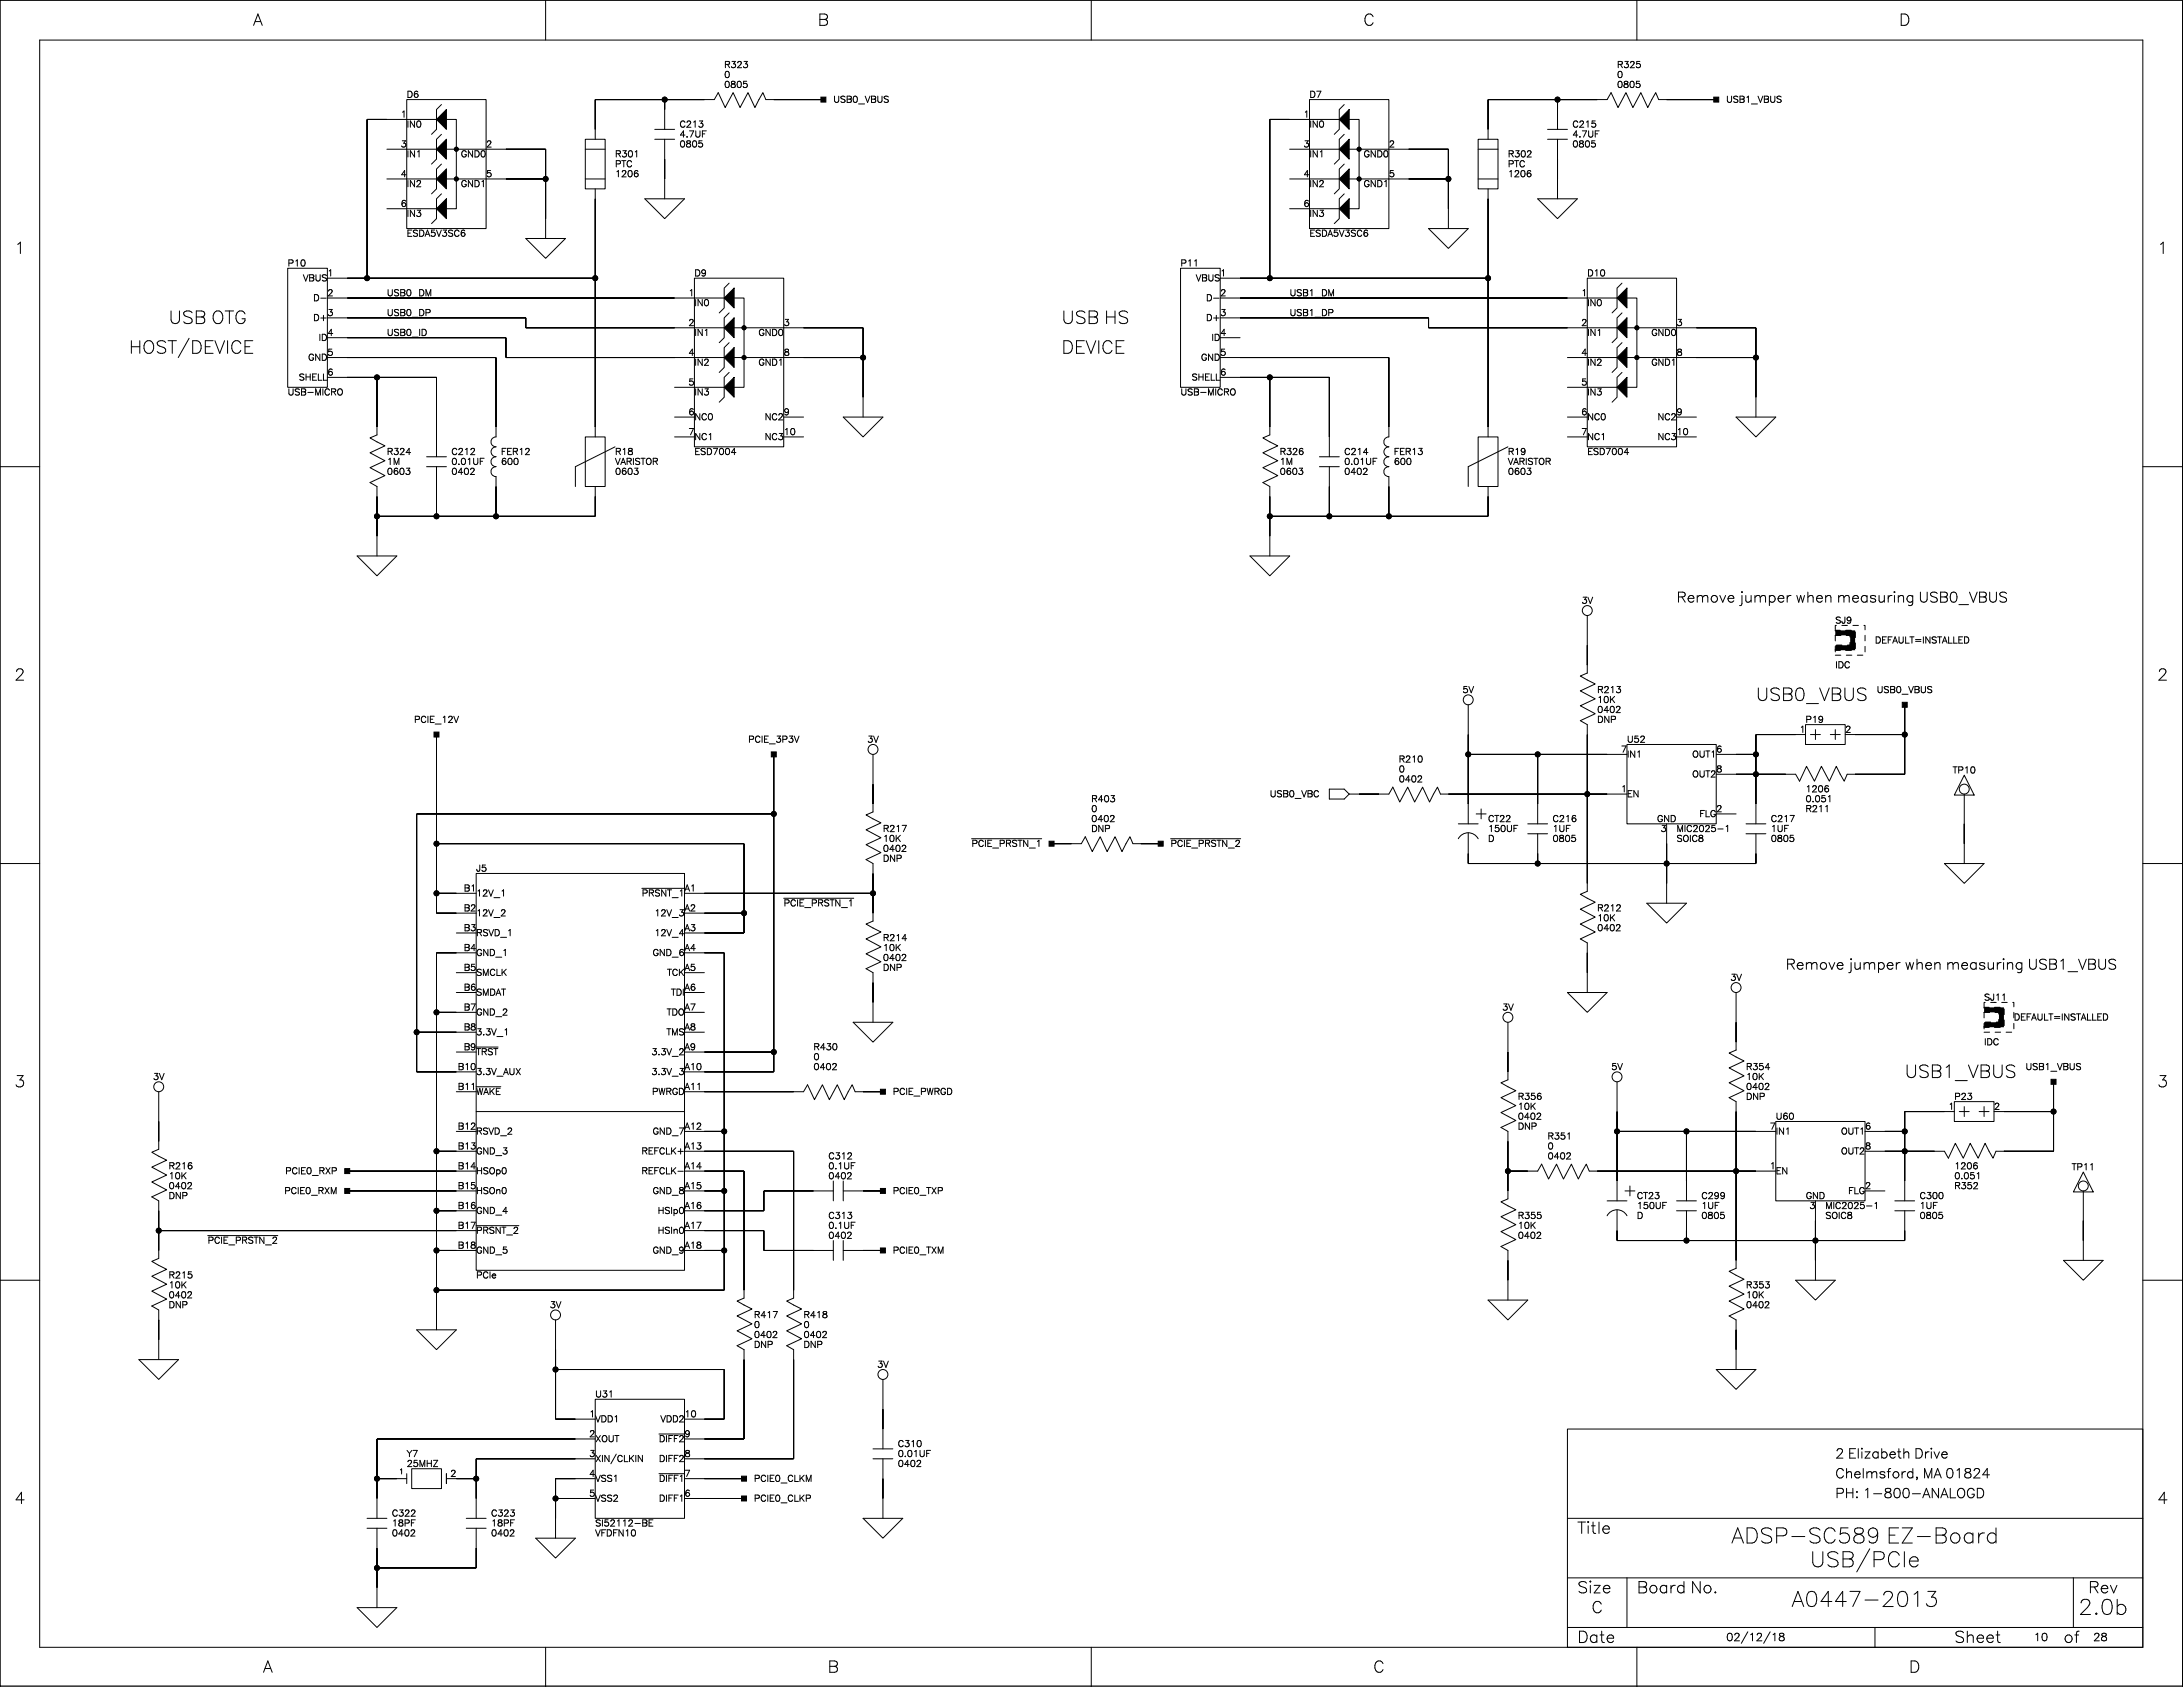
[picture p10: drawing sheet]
<svg xmlns="http://www.w3.org/2000/svg" width="559mm" height="432mm" viewBox="0 0 559 432" stroke-linecap="round" stroke-linejoin="round" font-family="sans-serif">
<defs><g id="words">
<g font-size="6">
<text x="443.2" y="393.9">ADSP-SC589 EZ-Boa</text>
<text x="505.8" y="393.9">r</text>
<text x="508.2" y="393.9">d</text>
<text x="463.3" y="400">USB/PCI</text>
<text x="488.2" y="400">e</text>
<text x="458.6" y="410.1">A04</text>
<text x="469.3" y="410.1">4</text>
<text x="473" y="410.1">7-201</text>
<text x="492.6" y="410.1">3</text>
<text x="532" y="412.2">2.0b</text>
</g>
<g font-size="4.9">
<text x="43.2" y="81.9">USB OT</text>
<text x="59.9" y="81.9">G</text>
<text x="271.7" y="81.9">USB H</text>
<text x="286" y="81.9">S</text>
<text x="33" y="89.5">H</text>
<text x="36.4" y="89.5">OST</text>
<text x="45.3" y="89.5">/DEVI</text>
<text x="58.9" y="89.5">CE</text>
<text x="271.7" y="89.5">DEVI</text>
<text x="281.9" y="89.5">CE</text>
<text x="449.5" y="178.4">USB0_VBUS</text>
<text x="487.6" y="274.9">USB1</text>
<text x="500.3" y="274.9">_VBUS</text>
</g>
<g font-size="4.2">
<text x="64.8" y="5.7">A</text>
<text x="209.3" y="5.7">B</text>
<text x="349" y="5.7">C</text>
<text x="486.1" y="5.7">D</text>
<text x="3.7" y="64.1">1</text>
<text x="552.2" y="64.1">1</text>
<text x="3.7" y="173.3">2</text>
<text x="552.2" y="173.3">2</text>
<text x="3.7" y="277.5">3</text>
<text x="552.2" y="277.5">3</text>
<text x="3.7" y="384.1">4</text>
<text x="552.2" y="384.1">4</text>
<text x="403.8" y="391.7">T</text>
<text x="408.8" y="391.7">l</text>
<text x="409.9" y="391.7">e</text>
<text x="403.8" y="407">Size</text>
<text x="419" y="407">Board</text>
<text x="432.7" y="407">N</text>
<text x="435.8" y="407">o.</text>
<text x="534.5" y="407">Rev</text>
<text x="407.4" y="412">C</text>
<text x="403.8" y="419.7">Dat</text>
<text x="411" y="419.7">e</text>
<text x="500.3" y="419.7">Sheet</text>
<text x="528.2" y="419.7">of</text>
<text x="67.3" y="427.3">A</text>
<text x="211.9" y="427.3">B</text>
<text x="351.5" y="427.3">C</text>
<text x="488.7" y="427.3">D</text>
</g>
<g font-size="3.9">
<text x="429.2" y="153.4">Remove j</text>
<text x="446.4" y="153.4">umper when measuring USB0_VBUS</text>
<text x="457.1" y="247.4">Remove j</text>
<text x="474.3" y="247.4">umper when measuring USB1</text>
<text x="529.2" y="247.4">_VBUS</text>
</g>
<g font-size="3.5">
<text x="469.8" y="372.6">2 El</text>
<text x="469.8" y="377.6">Chel</text>
<text x="476.1" y="372.6">izabeth Drive</text>
<text x="477.4" y="377.6">msford</text>
<text x="490.1" y="377.6">, M</text>
<text x="495" y="377.6">A 01</text>
<text x="502.6" y="377.6">824</text>
<text x="469.8" y="382.7">PH</text>
<text x="474.8" y="382.7">: 1</text>
<text x="479.1" y="382.7">-800-AN</text>
<text x="496.7" y="382.7">ALOGD</text>
</g>
<g font-size="2.8">
<text x="441.9" y="419.4">02/12/18</text>
<text x="520.6" y="419.4">10</text>
<text x="535.8" y="419.4">28</text>
</g>
<g font-size="2.5">
<text x="185.4" y="16.8">R323</text>
<text x="413.9" y="16.8">R325</text>
<text x="185.4" y="21.9">0805</text>
<text x="185.4" y="19.3">0</text>
<text x="413.9" y="21.9">0805</text>
<text x="413.9" y="19.3">0</text>
<text x="102.6" y="29.5">1</text>
<text x="104.1" y="24.4">D6</text>
<text x="213.3" y="25.7">USB0_VBUS</text>
<text x="333.7" y="29.5">1</text>
<text x="335.2" y="24.4">D7</text>
<text x="441.9" y="25.7">USB1_VBUS</text>
<text x="104.1" y="32">I</text>
<text x="104.7" y="32">N0</text>
<text x="174" y="32">C213</text>
<text x="174" y="34.6">4.7UF</text>
<text x="335.2" y="32">I</text>
<text x="335.8" y="32">N0</text>
<text x="402.5" y="34.6">4.7UF</text>
<text x="402.5" y="32">C215</text>
<text x="102.6" y="37.1">3</text>
<text x="104.1" y="39.7">I</text>
<text x="104.7" y="39.7">N1</text>
<text x="118" y="39.7">GND0</text>
<text x="124.4" y="37.1">2</text>
<text x="157.4" y="39.7">R301</text>
<text x="174" y="37.1">0805</text>
<text x="333.7" y="37.1">3</text>
<text x="335.2" y="39.7">I</text>
<text x="335.8" y="39.7">N1</text>
<text x="349.1" y="39.7">GND0</text>
<text x="355.5" y="37.1">2</text>
<text x="386" y="39.7">R302</text>
<text x="402.5" y="37.1">0805</text>
<text x="102.6" y="44.7">4</text>
<text x="104.1" y="47.3">I</text>
<text x="104.7" y="47.3">N2</text>
<text x="118" y="47.3">GND1</text>
<text x="124.4" y="44.7">5</text>
<text x="157.4" y="44.7">1206</text>
<text x="157.4" y="42.2">PTC</text>
<text x="333.7" y="44.7">4</text>
<text x="335.2" y="47.3">I</text>
<text x="335.8" y="47.3">N2</text>
<text x="349.1" y="47.3">GND1</text>
<text x="355.5" y="44.7">5</text>
<text x="386" y="44.7">1206</text>
<text x="386" y="42.2">PTC</text>
<text x="102.6" y="52.3">6</text>
<text x="333.7" y="52.3">6</text>
<text x="104.1" y="54.9">I</text>
<text x="104.1" y="60">ESDA5V3SC6</text>
<text x="104.7" y="54.9">N3</text>
<text x="335.2" y="54.9">I</text>
<text x="335.2" y="60">ESDA5V3SC6</text>
<text x="335.8" y="54.9">N3</text>
<text x="73.6" y="67.6">P10</text>
<text x="77.6" y="71.4">VBUS</text>
<text x="83.8" y="70.1">1</text>
<text x="177.8" y="70.1">D9</text>
<text x="302.2" y="67.6">P11</text>
<text x="306.1" y="71.4">VBUS</text>
<text x="312.3" y="70.1">1</text>
<text x="406.3" y="70.1">D10</text>
<text x="80.2" y="76.5">D-</text>
<text x="83.8" y="75.2">2</text>
<text x="99" y="75.2">USB0_DM</text>
<text x="176.2" y="75.2">1</text>
<text x="177.8" y="77.7">I</text>
<text x="178.4" y="77.7">N0</text>
<text x="308.7" y="76.5">D-</text>
<text x="312.3" y="75.2">2</text>
<text x="330.1" y="75.2">USB1_DM</text>
<text x="404.8" y="75.2">1</text>
<text x="406.3" y="77.7">I</text>
<text x="406.9" y="77.7">N0</text>
<text x="80.2" y="81.6">D+</text>
<text x="83.8" y="80.3">3</text>
<text x="99" y="80.3">USB0_DP</text>
<text x="176.2" y="82.8">2</text>
<text x="200.6" y="82.8">3</text>
<text x="308.7" y="81.6">D+</text>
<text x="312.3" y="80.3">3</text>
<text x="330.1" y="80.3">USB1_DP</text>
<text x="404.8" y="82.8">2</text>
<text x="429.2" y="82.8">3</text>
<text x="81.6" y="86.6">ID</text>
<text x="83.8" y="85.4">4</text>
<text x="99" y="85.4">USB0_ID</text>
<text x="177.8" y="85.4">I</text>
<text x="178.4" y="85.4">N1</text>
<text x="194.2" y="85.4">GND0</text>
<text x="310.1" y="86.6">ID</text>
<text x="312.3" y="85.4">4</text>
<text x="406.3" y="85.4">I</text>
<text x="406.9" y="85.4">N1</text>
<text x="422.7" y="85.4">GND0</text>
<text x="78.9" y="91.7">GND</text>
<text x="83.8" y="95.5">6</text>
<text x="83.8" y="90.4">5</text>
<text x="176.2" y="90.4">4</text>
<text x="177.8" y="93">I</text>
<text x="178.4" y="93">N2</text>
<text x="194.2" y="93">GND1</text>
<text x="200.6" y="90.4">8</text>
<text x="307.4" y="91.7">GND</text>
<text x="312.3" y="95.5">6</text>
<text x="312.3" y="90.4">5</text>
<text x="404.8" y="90.4">4</text>
<text x="406.3" y="93">I</text>
<text x="406.9" y="93">N2</text>
<text x="422.7" y="93">GND1</text>
<text x="429.2" y="90.4">8</text>
<text x="73.6" y="100.6">USB-MICRO</text>
<text x="76.5" y="96.8">SHELL</text>
<text x="176.2" y="98.1">5</text>
<text x="177.8" y="100.6">I</text>
<text x="178.4" y="100.6">N3</text>
<text x="302.2" y="100.6">USB-MICRO</text>
<text x="305" y="96.8">SHELL</text>
<text x="404.8" y="98.1">5</text>
<text x="406.3" y="100.6">I</text>
<text x="406.9" y="100.6">N3</text>
<text x="176.2" y="105.7">6</text>
<text x="177.8" y="106.9">NC0</text>
<text x="195.8" y="106.9">NC2</text>
<text x="200.6" y="105.7">9</text>
<text x="404.8" y="105.7">6</text>
<text x="406.3" y="106.9">NC0</text>
<text x="424.3" y="106.9">NC2</text>
<text x="429.2" y="105.7">9</text>
<text x="176.2" y="110.8">7</text>
<text x="177.8" y="112">NC1</text>
<text x="195.8" y="112">NC3</text>
<text x="200.6" y="110.8">10</text>
<text x="404.8" y="110.8">7</text>
<text x="406.3" y="112">NC1</text>
<text x="424.3" y="112">NC3</text>
<text x="429.2" y="110.8">10</text>
<text x="99" y="118.4">1M</text>
<text x="99" y="115.8">R324</text>
<text x="115.5" y="115.8">C212</text>
<text x="115.5" y="118.4">0.01UF</text>
<text x="128.2" y="115.8">FER12</text>
<text x="128.2" y="118.4">600</text>
<text x="157.4" y="115.8">R18</text>
<text x="157.4" y="118.4">VARISTOR</text>
<text x="177.8" y="115.8">ESD7004</text>
<text x="327.6" y="118.4">1M</text>
<text x="327.6" y="115.8">R326</text>
<text x="344.1" y="118.4">0.01UF</text>
<text x="344.1" y="115.8">C214</text>
<text x="356.8" y="118.4">600</text>
<text x="356.8" y="115.8">FER13</text>
<text x="386" y="118.4">VARISTOR</text>
<text x="386" y="115.8">R19</text>
<text x="406.3" y="115.8">ESD7004</text>
<text x="99" y="120.9">0603</text>
<text x="115.5" y="120.9">0402</text>
<text x="157.4" y="120.9">0603</text>
<text x="327.6" y="120.9">0603</text>
<text x="344.1" y="120.9">0402</text>
<text x="386" y="120.9">0603</text>
<text x="404.8" y="153.9">3V</text>
<text x="469.8" y="159">SJ9</text>
<text x="480" y="164.1">DEFAULT=INSTALLED</text>
<text x="469.8" y="170.4">IDC</text>
<text x="374.4" y="176.8">5V</text>
<text x="408.8" y="179.3">10K</text>
<text x="408.8" y="176.8">R213</text>
<text x="480.4" y="176.8">USB0_VBUS</text>
<text x="106" y="184.4">PCIE_12V</text>
<text x="408.8" y="184.4">DNP</text>
<text x="408.8" y="181.9">0402</text>
<text x="462.2" y="184.4">P19</text>
<text x="191.5" y="189.5">PCIE_3P3V</text>
<text x="222" y="189.5">3V</text>
<text x="416.5" y="189.5">U52</text>
<text x="460.6" y="186.9">1</text>
<text x="472.3" y="186.9">2</text>
<text x="358.1" y="197.1">0</text>
<text x="358.1" y="194.6">R210</text>
<text x="414.9" y="192">7</text>
<text x="416.5" y="193.3">I</text>
<text x="417.1" y="193.3">N1</text>
<text x="433.2" y="193.3">OUT1</text>
<text x="439.3" y="192">6</text>
<text x="439.3" y="197.1">8</text>
<text x="499.8" y="197.3">TP10</text>
<text x="325" y="203.4">USB0_VBC</text>
<text x="358.1" y="199.6">0402</text>
<text x="414.9" y="202.2">1</text>
<text x="416.5" y="203.4">EN</text>
<text x="433.2" y="198.4">OUT2</text>
<text x="462.2" y="202.2">1206</text>
<text x="279.3" y="209.8">0402</text>
<text x="279.3" y="207.3">0</text>
<text x="279.3" y="204.7">R403</text>
<text x="380.9" y="209.8">CT22</text>
<text x="397.4" y="209.8">C216</text>
<text x="424.2" y="209.8">GND</text>
<text x="435" y="208.5">FLG</text>
<text x="439.3" y="207.3">2</text>
<text x="453.3" y="209.8">C217</text>
<text x="462.2" y="204.7">0.051</text>
<text x="462.2" y="207.3">R211</text>
<text x="226" y="214.9">10K</text>
<text x="226" y="212.3">R217</text>
<text x="279.3" y="212.3">DNP</text>
<text x="380.9" y="212.3">150UF</text>
<text x="380.9" y="214.9">D</text>
<text x="397.4" y="212.3">1UF</text>
<text x="397.4" y="214.9">0805</text>
<text x="425.1" y="212.3">3</text>
<text x="429.2" y="212.3">MIC2025-1</text>
<text x="429.2" y="214.9">SOIC8</text>
<text x="453.3" y="212.3">1UF</text>
<text x="453.3" y="214.9">0805</text>
<text x="226" y="220">DNP</text>
<text x="226" y="217.4">0402</text>
<text x="248.7" y="216.1">PCIE_PRSTN_1</text>
<text x="299.7" y="216.1">PCIE_PRSTN_2</text>
<text x="118.7" y="227.6">B1</text>
<text x="121.9" y="222.5">J5</text>
<text x="175.2" y="227.6">A1</text>
<text x="118.7" y="232.6">B2</text>
<text x="121.9" y="233.9">12V_2</text>
<text x="121.9" y="228.8">12V_1</text>
<text x="164.3" y="228.8">PRSNT_1</text>
<text x="167.5" y="233.9">12V_3</text>
<text x="175.2" y="232.6">A2</text>
<text x="200.6" y="231.4">PCIE_PRSTN_1</text>
<text x="408.8" y="232.6">R212</text>
<text x="118.7" y="237.7">B3</text>
<text x="121.9" y="239">RSVD_1</text>
<text x="167.5" y="239">12V_4</text>
<text x="175.2" y="237.7">A3</text>
<text x="408.8" y="235.2">10K</text>
<text x="408.8" y="237.7">0402</text>
<text x="118.7" y="242.8">B4</text>
<text x="121.9" y="244.1">GND_1</text>
<text x="167.1" y="244.1">GND_6</text>
<text x="175.2" y="242.8">A4</text>
<text x="226" y="240.3">R214</text>
<text x="226" y="242.8">10K</text>
<text x="226" y="245.3">0402</text>
<text x="118.7" y="247.9">B5</text>
<text x="121.9" y="249.2">SMCLK</text>
<text x="170.8" y="249.2">TCK</text>
<text x="175.2" y="247.9">A5</text>
<text x="226" y="247.9">DNP</text>
<text x="442.9" y="250.4">3V</text>
<text x="118.7" y="253">B6</text>
<text x="121.9" y="254.2">SMDAT</text>
<text x="171.8" y="254.2">TDI</text>
<text x="175.2" y="253">A6</text>
<text x="507.9" y="255.5">SJ11</text>
<text x="118.7" y="258">B7</text>
<text x="118.7" y="263.1">B8</text>
<text x="121.9" y="259.3">GND_2</text>
<text x="170.7" y="259.3">TDO</text>
<text x="175.2" y="263.1">A8</text>
<text x="175.2" y="258">A7</text>
<text x="384.5" y="258">3V</text>
<text x="515.5" y="260.6">DEFAULT=INSTALLED</text>
<text x="118.7" y="268.2">B9</text>
<text x="121.9" y="264.4">3.3V_1</text>
<text x="121.9" y="269.5">TRST</text>
<text x="166.8" y="269.5">3.3V_2</text>
<text x="170.6" y="264.4">TMS</text>
<text x="175.2" y="268.2">A9</text>
<text x="208.2" y="268.2">R430</text>
<text x="507.9" y="266.9">IDC</text>
<text x="39.2" y="275.8">3V</text>
<text x="117.2" y="273.3">B10</text>
<text x="121.9" y="274.5">3.3V_AUX</text>
<text x="166.8" y="274.5">3.3V_3</text>
<text x="175.2" y="273.3">A10</text>
<text x="208.2" y="273.3">0402</text>
<text x="208.2" y="270.7">0</text>
<text x="412.5" y="273.3">5V</text>
<text x="446.9" y="275.8">10K</text>
<text x="446.9" y="273.3">R354</text>
<text x="518.5" y="273.3">USB1_VBUS</text>
<text x="117.2" y="278.4">B11</text>
<text x="121.9" y="279.6">WAKE</text>
<text x="166.9" y="279.6">PWRGD</text>
<text x="175.2" y="278.4">A11</text>
<text x="228.5" y="279.6">PCIE_PWRGD</text>
<text x="388.5" y="280.9">R356</text>
<text x="446.9" y="280.9">DNP</text>
<text x="446.9" y="278.4">0402</text>
<text x="500.3" y="280.9">P23</text>
<text x="388.5" y="283.4">10K</text>
<text x="388.5" y="286">0402</text>
<text x="454.6" y="286">U60</text>
<text x="498.7" y="283.4">1</text>
<text x="510.4" y="283.4">2</text>
<text x="117.2" y="288.5">B12</text>
<text x="117.2" y="293.6">B13</text>
<text x="121.9" y="289.8">RSVD_2</text>
<text x="167.1" y="289.8">GND_7</text>
<text x="175.2" y="293.6">A13</text>
<text x="175.2" y="288.5">A12</text>
<text x="388.5" y="288.5">DNP</text>
<text x="396.1" y="293.6">0</text>
<text x="396.1" y="291.1">R351</text>
<text x="453" y="288.5">7</text>
<text x="454.6" y="289.8">I</text>
<text x="455.2" y="289.8">N1</text>
<text x="471.3" y="289.8">OUT1</text>
<text x="477.4" y="293.6">8</text>
<text x="477.4" y="288.5">6</text>
<text x="43.2" y="298.7">R216</text>
<text x="73" y="299.9">PCIE0_RXP</text>
<text x="117.2" y="298.7">B14</text>
<text x="121.9" y="294.9">GND_3</text>
<text x="121.9" y="299.9">HSOp0</text>
<text x="164.2" y="299.9">REFCLK-</text>
<text x="164.2" y="294.9">REFCLK+</text>
<text x="175.2" y="298.7">A14</text>
<text x="212" y="296.1">C312</text>
<text x="212" y="298.7">0.1UF</text>
<text x="396.1" y="296.1">0402</text>
<text x="453" y="298.7">1</text>
<text x="454.6" y="299.9">EN</text>
<text x="471.3" y="294.9">OUT2</text>
<text x="500.3" y="298.7">1206</text>
<text x="530.3" y="298.9">TP11</text>
<text x="43.2" y="301.2">10K</text>
<text x="43.2" y="303.8">0402</text>
<text x="72.8" y="305">PCIE0_RXM</text>
<text x="117.2" y="303.8">B15</text>
<text x="121.9" y="305">HSOn0</text>
<text x="167.1" y="305">GND_8</text>
<text x="175.2" y="303.8">A15</text>
<text x="212" y="301.2">0402</text>
<text x="228.5" y="305">PCIE0_TXP</text>
<text x="473.1" y="305">FLG</text>
<text x="477.4" y="303.8">2</text>
<text x="500.3" y="301.2">0.051</text>
<text x="500.3" y="303.8">R352</text>
<text x="43.2" y="306.3">DNP</text>
<text x="117.2" y="308.8">B16</text>
<text x="121.9" y="310.1">GND_4</text>
<text x="168.4" y="310.1">HSIp0</text>
<text x="175.2" y="308.8">A16</text>
<text x="212" y="311.4">C313</text>
<text x="388.5" y="311.4">R355</text>
<text x="419" y="308.8">150UF</text>
<text x="419" y="306.3">CT23</text>
<text x="419" y="311.4">D</text>
<text x="435.5" y="308.8">1UF</text>
<text x="435.5" y="306.3">C299</text>
<text x="435.5" y="311.4">0805</text>
<text x="462.3" y="306.3">GND</text>
<text x="463.2" y="308.8">3</text>
<text x="467.3" y="308.8">MIC2025-1</text>
<text x="467.3" y="311.4">SOIC8</text>
<text x="491.4" y="308.8">1UF</text>
<text x="491.4" y="306.3">C300</text>
<text x="491.4" y="311.4">0805</text>
<text x="53.2" y="317.7">PCIE_PRSTN_2</text>
<text x="117.2" y="313.9">B17</text>
<text x="121.9" y="315.2">PRSNT_2</text>
<text x="168.4" y="315.2">HSIn0</text>
<text x="175.2" y="313.9">A17</text>
<text x="212" y="316.4">0402</text>
<text x="212" y="313.9">0.1UF</text>
<text x="388.5" y="313.9">10K</text>
<text x="388.5" y="316.4">0402</text>
<text x="117.2" y="319">B18</text>
<text x="121.9" y="320.3">GND_5</text>
<text x="167.1" y="320.3">GND_9</text>
<text x="175.2" y="319">A18</text>
<text x="228.5" y="320.3">PCIE0_TXM</text>
<text x="43.2" y="329.1">10K</text>
<text x="43.2" y="326.6">R215</text>
<text x="121.9" y="326.6">PCIe</text>
<text x="446.9" y="329.1">R353</text>
<text x="43.2" y="334.2">DNP</text>
<text x="43.2" y="331.7">0402</text>
<text x="140.7" y="334.2">3V</text>
<text x="446.9" y="331.7">10K</text>
<text x="446.9" y="334.2">0402</text>
<text x="193" y="336.8">R417</text>
<text x="193" y="339.3">0</text>
<text x="193" y="341.8">0402</text>
<text x="205.7" y="341.8">0402</text>
<text x="205.7" y="339.3">0</text>
<text x="205.7" y="336.8">R418</text>
<text x="193" y="344.4">DNP</text>
<text x="205.7" y="344.4">DNP</text>
<text x="224.5" y="349.5">3V</text>
<text x="152.4" y="357.1">U31</text>
<text x="150.8" y="362.2">1</text>
<text x="152.4" y="363.4">VDD1</text>
<text x="169.1" y="363.4">VDD2</text>
<text x="175.2" y="362.2">10</text>
<text x="150.8" y="367.2">2</text>
<text x="152.4" y="368.5">XOUT</text>
<text x="168.7" y="368.5">DIFF2</text>
<text x="175.2" y="367.2">9</text>
<text x="229.8" y="369.8">C310</text>
<text x="104.1" y="372.3">Y7</text>
<text x="104.1" y="374.9">25MHZ</text>
<text x="115.3" y="377.4">2</text>
<text x="150.8" y="377.4">4</text>
<text x="150.8" y="372.3">3</text>
<text x="152.4" y="373.6">XIN/CLKIN</text>
<text x="168.7" y="373.6">DIFF2</text>
<text x="175.2" y="377.4">7</text>
<text x="175.2" y="372.3">8</text>
<text x="229.8" y="372.3">0.01UF</text>
<text x="229.8" y="374.9">0402</text>
<text x="150.8" y="382.5">5</text>
<text x="152.4" y="378.7">VSS1</text>
<text x="152.4" y="383.7">VSS2</text>
<text x="168.7" y="378.7">DIFF1</text>
<text x="168.7" y="383.7">DIFF1</text>
<text x="175.2" y="382.5">6</text>
<text x="193" y="383.7">PCIE0_CLKP</text>
<text x="193" y="378.7">PCIE0_CLKM</text>
<text x="100.3" y="387.6">C322</text>
<text x="125.7" y="387.6">C323</text>
<text x="100.3" y="390.1">18PF</text>
<text x="100.3" y="392.6">0402</text>
<text x="125.7" y="392.6">0402</text>
<text x="125.7" y="390.1">18PF</text>
<text x="152.4" y="392.6">VFDFN10</text>
<text x="152.4" y="390.1">SI52112-BE</text>
</g>
<text font-size="1.8" x="102.1" y="376.9">1</text>
</g></defs>
<g fill="none" stroke="#000" stroke-width=".26">
<path d="M558.7 -.1v431.6h-558.7v-431.5M0 .1h558.7v431.7h-558.7zM10.2 10.3h538.3v411.3h-538.3zM139.7 .1v10.2M279.3 .1v10.2M419 .1v10.2M99 38.2h12.7M104.1 25.5h20.3v33h-20.3zM111.7 30.6h-17.7v40.6M113 26.8l-1.3 1.2v5.1l-1.2 1.3M113 34.4l-1.3 1.3v5l-1.2 1.3M114.3 30.6h2.5v7.6h22.9v22.8"/>
<path d="M114.3 38.2h2.5v7.6h22.9M149.8 35.7h5.1v12.6h-5.1zM149.8 38.2h5.1M167.6 33.1h5.1M167.6 35.7h5.1M170.1 25.5v7.6M170.1 35.7v15.2M210.8 25.5h-14.8l-.7-1.8-2.1 3.8-1.7-3.8-2.1 3.8-1.7-3.8-2.1 3.8-1.7-3.8-1.1 1.8h-30.4v10.2M330.1 38.2h12.7M335.2 25.5h20.3v33h-20.3zM342.8 30.6h-17.8v40.6M344.1 26.8l-1.3 1.2v5.1l-1.2 1.3"/>
<path d="M344.1 34.4l-1.3 1.3v5l-1.2 1.3M345.4 30.6h2.5v7.6h22.9v20.3M345.4 38.2h2.5v7.6h22.9M378.4 35.7h5.1v12.6h-5.1zM378.4 38.2h5.1M396.1 33.1h5.1M396.1 35.7h5.1M398.7 25.5v7.6M398.7 35.7v15.2M439.3 25.5h-14.7l-.8-1.8-2 3.8-1.8-3.8-2 3.8-1.8-3.8-2 3.8-1.8-3.8-1 1.8h-30.5v10.2M99 45.8h12.7M99 53.4h12.7"/>
<path d="M113 42l-1.3 1.3v5l-1.2 1.3M113 49.6l-1.3 1.3v5.1l-1.2 1.2M114.3 45.8h2.5v7.6h-2.5M149.8 45.8h5.1M152.4 48.3v63.5M165.1 50.9h10.1l-5.1 5.1zM330.1 45.8h12.7M330.1 53.4h12.7M344.1 42l-1.3 1.3v5l-1.2 1.3M344.1 49.6l-1.3 1.3v5.1l-1.2 1.2M345.4 45.8h2.5v7.6h-2.5M365.7 58.5h10.1l-5 5.1z"/>
<path d="M378.4 45.8h5.1M380.9 48.3v63.5M393.6 50.9h10.2l-5.1 5.1zM73.6 68.7h10.2v30.4h-10.2zM82.1 76.3h1.4M83.8 76.3h101.6M83.8 71.2h68.6M134.6 61h10.1l-5 5.1zM177.8 71.2h22.8v43.2h-22.8zM186.6 72.5l-1.2 1.2v5.1l-1.3 1.3M187.9 76.3h2.6v7.6h30.4v22.9M302.2 68.7h10.1v30.4h-10.1z"/>
<path d="M310.7 76.3h1.3M312.3 76.3h101.6M312.3 71.2h68.6M406.3 71.2h22.9v43.2h-22.9zM415.2 72.5l-1.3 1.2v5.1l-1.2 1.3M416.5 76.3h2.5v7.6h30.5v22.9M48.4 86.6l-2.8 4.9M83.8 91.5h43.2v20.3a1.27 1.27 0 0 0-1.3 1.3 1.27 1.27 0 0 0 1.3 1.3 1.27 1.27 0 0 0-1.3 1.2 1.27 1.27 0 0 0 1.3 1.3 1.27 1.27 0 0 0-1.3 1.3 1.27 1.27 0 0 0 1.3 1.3 1.27 1.27 0 0 0-1.3 1.2 1.27 1.27 0 0 0 1.3 1.3v10.1M83.8 96.6h27.9v20.3M83.8 81.4h50.8v2.5h50.8M83.8 86.4h45.7v5.1h55.9M96.5 96.6v14.7l-1.8 .8 3.8 2-3.8 1.8 3.8 2-3.8 1.8 3.8 2-3.8 1.8 1.8 1v17.8"/>
<path d="M172.7 99.1h12.7M186.6 80.1l-1.2 1.3v5l-1.3 1.3M186.6 87.7l-1.2 1.3v5.1l-1.3 1.2M186.6 95.3l-1.2 1.3v5.1l-1.3 1.2M187.9 83.9h2.6v7.6h30.4M187.9 91.5h2.6v7.6h-2.6M312.3 91.5h43.2v20.3a1.27 1.27 0 0 0-1.3 1.3 1.27 1.27 0 0 0 1.3 1.3 1.27 1.27 0 0 0-1.3 1.2 1.27 1.27 0 0 0 1.3 1.3 1.27 1.27 0 0 0-1.3 1.3 1.27 1.27 0 0 0 1.3 1.3 1.27 1.27 0 0 0-1.3 1.2 1.27 1.27 0 0 0 1.3 1.3v10.1M312.3 81.4h53.4v2.5h48.2M312.3 86.4h5.1M312.3 96.6h28v20.3M325 96.6v14.7l-1.7 .8 3.8 2-3.8 1.8 3.8 2-3.8 1.8 3.8 2-3.8 1.8 1.7 1v17.8M401.2 91.5h12.7"/>
<path d="M401.2 99.1h12.7M415.2 80.1l-1.3 1.3v5l-1.2 1.3M415.2 87.7l-1.3 1.3v5.1l-1.2 1.2M415.2 95.3l-1.3 1.3v5.1l-1.2 1.2M416.5 83.9h2.5v7.6h30.5M416.5 91.5h2.5v7.6h-2.5M0 119.5h10.2M109.2 119.5h5.1M109.2 116.9h5.1M111.7 119.5v12.6M149.8 111.8h5.1v12.7h-5.1zM157.4 114.4l-10.1 5.1v5"/>
<path d="M172.7 106.8h5.1M172.7 111.8h5.1M200.6 106.8h5.1M200.6 111.8h5.1M215.9 106.8h10.1l-5.1 5zM337.7 119.5h5.1M337.7 116.9h5.1M340.3 119.5v12.6M378.4 111.8h5.1v12.7h-5.1zM386 114.4l-10.2 5.1v5M401.2 106.8h5.1M401.2 111.8h5.1"/>
<path d="M429.2 106.8h5M429.2 111.8h5M444.4 106.8h10.2l-5.1 5zM548.5 119.5h10.2M152.4 124.5v7.6h-55.9M380.9 124.5v7.6h-55.9M91.4 142.3h10.2l-5.1 5.1zM320 142.3h10.1l-5.1 5.1zM406.3 157.5v14.8l-1.8 .7 3.8 2.1-3.8 1.7 3.8 2.1-3.8 1.8 3.8 2-3.8 1.8 1.8 1v42.6l-1.8 .8 3.8 2-3.8 1.8 3.8 2-3.8 1.8 3.8 2.1-3.8 1.7 1.8 1v12.7M111.7 188v45.7h10.2M198.1 193.1v81.3h-22.9M223.5 193.1v14.7l-1.8 .8 3.8 2-3.8 1.8 3.8 2-3.8 1.8 3.8 2-3.8 1.8 1.8 1v14.8l-1.8 .7 3.8 2.1-3.8 1.7 3.8 2.1-3.8 1.7 3.8 2.1-3.8 1.7 1.8 1.1v12.7"/>
<path d="M375.8 180.4v30.5M375.8 193.1h40.7M393.6 193.1v17.8M416.5 190.6h22.8v20.3h-22.8zM439.3 193.1h10.2M462.2 185.5h10.1v5.1h-10.1zM462.2 188h-12.7v22.9M463.4 188h2.6M464.7 186.7v2.6M468.5 188h2.6M469.8 186.7v2.6M472.3 188h15.3"/>
<path d="M487.6 180.4v17.8h-14.8l-.7 1.8-2.1-3.9-1.7 3.9-2.1-3.9-1.7 3.9-2.1-3.9-1.7 3.9-1.1-1.8h-20.3M502.8 198.4l2.5 5.1h-5zM111.7 215.9h78.8v22.9h-15.3M198.1 208.3h-91.4v66.1h15.2M248.7 214.7h17.9M269.2 215.9h7.6l1-1.7 1.8 3.8 2-3.8 1.8 3.8 2-3.8 1.8 3.8 2-3.8 .8 1.7h7.1M299.7 214.7h17.9M340.3 202h3.8l1.3 1.3-1.3 1.2h-3.8zM345.4 203.3h10.1l1-1.8 1.8 3.8 2-3.8 1.8 3.8 2.1-3.8 1.7 3.8 2.1-3.8 .7 1.8h47.8M373.3 214.7a2.88 2.88 0 0 1 5.1 0M373.3 210.9h5.1M375.8 213.2v7.8h73.7v-7.6"/>
<path d="M377.9 208.3h2.5M379.1 207.1v2.5M391.1 210.9h5M391.1 213.4h5M393.6 213.4v7.6M426.6 210.9v20.3M439.3 208.3h5.1M446.9 210.9h5.1M446.9 213.4h5.1M502.8 203.3v17.7M0 221h10.2M111.7 228.6h10.2"/>
<path d="M116.8 238.8h5.1M121.9 223.6h53.3v101.5h-53.3zM164.3 227.4h10.9M175.2 228.6h48.3M175.2 233.7h15.3M200.6 229.9h17.9M421.5 231.2h10.2l-5.1 5.1zM497.7 221h10.2l-5.1 5.1zM548.5 221h10.2M111.7 259.1h10.2M116.8 249h5.1M116.8 254h5.1"/>
<path d="M121.9 243.9h-10.2v96.5M175.2 243.9h10.2v86.3h-73.7M175.2 259.1h5.1M175.2 249h5.1M175.2 254h5.1M401.2 254h10.2l-5.1 5.1zM444.4 254v14.8l-1.8 .7 3.8 2.1-3.8 1.7 3.8 2.1-3.8 1.7 3.8 2.1-3.8 1.8 1.8 1v42.6l-1.8 .8 3.8 2-3.8 1.8 3.8 2-3.8 1.8 3.8 2-3.8 1.8 1.8 1v12.7M40.6 279.4v14.8l-1.7 .7 3.8 2.1-3.8 1.7 3.8 2.1-3.8 1.7 3.8 2.1-3.8 1.8 1.7 1v14.7l-1.7 .8 3.8 2-3.8 1.8 3.8 2-3.8 1.8 3.8 2-3.8 1.8 1.7 1v12.7M106.7 264.2h15.2M116.8 269.3h5.1M116.8 279.4h5.1M121.9 278.2h6.3"/>
<path d="M121.9 268h5.6M175.2 279.4h30.5l1-1.7 1.8 3.8 2-3.8 1.8 3.8 2-3.8 1.8 3.8 2-3.8 .8 1.7h7.1M175.2 269.3h22.9M175.2 264.2h5.1M218.4 261.7h10.1l-5 5zM386 261.7v14.7l-1.8 .7 3.8 2.1-3.8 1.8 3.8 2-3.8 1.8 3.8 2-3.8 1.8 1.8 1v17.3l-1.8 .7 3.8 2.1-3.8 1.7 3.8 2.1-3.8 1.7 3.8 2.1-3.8 1.7 1.8 1.1v12.7M413.9 276.9v30.5M525.7 276.9v17.8h-14.8l-.7 1.7-2.1-3.8-1.7 3.8-2.1-3.8-1.7 3.8-2.1-3.8-1.8 3.8-1-1.7h-20.3M88.9 299.7h33M111.7 294.7h10.2M116.8 289.6h5.1M121.9 284.5h53.3"/>
<path d="M173.5 299.8h1.4M175.2 299.7h15.3v32.6l-1.8 .7 3.8 2-3.8 1.8 3.8 2.1-3.8 1.7 3.8 2.1-3.8 1.7 1.8 1.1v22.8h-15.3M175.2 294.7h28v37.6l-1.8 .7 3.8 2-3.8 1.8 3.8 2.1-3.8 1.7 3.8 2.1-3.8 1.7 1.8 1.1v27.9h-28M175.2 289.6h10.2M386 299.7h7.6l1-1.7 1.8 3.8 2-3.8 1.8 3.8 2-3.8 1.8 3.8 2.1-3.8 .7 1.7h47.8M413.9 289.6h40.7M431.7 289.6v17.8M454.6 287.1h22.8v20.3h-22.8zM477.4 289.6h10.2M500.3 282h10.1v5.1h-10.1zM500.3 284.5h-12.7v22.9M501.5 284.5h2.6"/>
<path d="M502.8 283.2v2.6M506.6 284.5h2.6M507.9 283.2v2.6M510.4 284.5h15.3M40.6 315h81.3M53.2 316.3h17.9M88.9 304.8h33M111.7 309.9h10.2M121.9 313.7h10.9M175.2 315h20.3v5.1h17.8M175.2 304.8h10.2M213.3 304.8h-17.8v5.1h-20.3"/>
<path d="M213.3 302.3v5.1M213.3 317.5v5.1M215.9 304.8h10.1M215.9 302.3v5.1M215.9 317.5v5.1M411.4 311.2a2.88 2.88 0 0 1 5.1 0M411.4 307.4h5.1M413.9 309.7v7.8h73.7v-7.6M416 304.8h2.5M417.2 303.6v2.5M429.2 309.9h5M429.2 307.4h5"/>
<path d="M431.7 309.9v7.6M464.7 307.4v20.3M477.4 304.8h5.1M485 309.9h5.1M485 307.4h5.1M533.3 300l2.5 5.1h-5.1zM533.3 304.8v17.8M0 327.7h10.2M111.7 320.1h10.2M142.2 337.8v25.4h10.2M175.2 320.1h10.2M215.9 320.1h10.1"/>
<path d="M380.9 332.8h10.2l-5.1 5zM459.6 327.7h10.2l-5.1 5.1zM528.2 322.6h10.2l-5.1 5.1zM548.5 327.7h10.2M35.6 348h10.1l-5.1 5.1zM106.7 340.4h10.1l-5.1 5.1zM142.2 350.5h43.2v12.7h-10.2M152.4 358.2h22.8v30.4h-22.8zM226 353.1v17.8M439.3 350.5h10.2l-5.1 5.1zM96.5 378.5h7.6M104.1 377.2v2.5"/>
<path d="M105.4 375.9h7.6v5.1h-7.6zM114.3 378.5h7.6M114.3 377.2v2.5M152.4 368.3h-55.9v20.3M152.4 378.5h-10.2v15.2M152.4 373.4h-30.5v15.2M157.8 372.2l-1.4 2.5M168.7 367h6.5M168.7 377.2h6.5M175.2 378.5h15.3M223.5 373.4h5M223.5 370.9h5"/>
<path d="M226 373.4v15.2M401.2 365.8h147.3v55.8h-147.3zM94 388.6h5M94 391.2h5M96.5 391.2v20.3M119.4 388.6h5M119.4 391.2h5M121.9 391.2v10.1h-25.4M137.1 393.7h10.2l-5.1 5.1zM142.2 383.6h10.2M175.2 383.6h15.3M220.9 388.6h10.2l-5.1 5.1z"/>
<path d="M401.2 388.6h147.3M407.4 390.5h.9M478.6 396.4l-3.3 5.9M91.4 411.5h10.2l-5.1 5.1zM401.2 403.9h147.3M401.2 416.6h147.3M416.5 403.9v12.7M447.4 417.7l-1.7 2.9M453.1 417.7l-1.6 2.9M480 416.6v5M530.7 403.9v12.7M139.7 421.6v10.2"/>
<path d="M279.3 421.6v10.2M419 421.6v10.2"/>
<circle cx="116.8" cy="38.2" r=".51"/>
<circle cx="170.1" cy="25.5" r=".63"/>
<circle cx="347.9" cy="38.2" r=".51"/>
<circle cx="398.7" cy="25.5" r=".63"/>
<circle cx="116.8" cy="45.8" r=".51"/>
<circle cx="139.7" cy="45.8" r=".63"/>
<circle cx="347.9" cy="45.8" r=".51"/>
<circle cx="370.8" cy="45.8" r=".63"/>
<circle cx="94" cy="71.2" r=".63"/>
<circle cx="152.4" cy="71.2" r=".63"/>
<circle cx="325" cy="71.2" r=".63"/>
<circle cx="380.9" cy="71.2" r=".63"/>
<circle cx="96.5" cy="96.6" r=".63"/>
<circle cx="190.5" cy="91.5" r=".51"/>
<circle cx="190.5" cy="83.9" r=".51"/>
<circle cx="220.9" cy="91.5" r=".63"/>
<circle cx="325" cy="96.6" r=".63"/>
<circle cx="419" cy="91.5" r=".51"/>
<circle cx="419" cy="83.9" r=".51"/>
<circle cx="449.5" cy="91.5" r=".63"/>
<circle cx="96.5" cy="132.1" r=".63"/>
<circle cx="111.7" cy="132.1" r=".63"/>
<circle cx="127" cy="132.1" r=".63"/>
<circle cx="325" cy="132.1" r=".63"/>
<circle cx="340.3" cy="132.1" r=".63"/>
<circle cx="355.5" cy="132.1" r=".63"/>
<circle cx="406.3" cy="156.3" r="1.27"/>
<circle cx="375.8" cy="179.1" r="1.27"/>
<circle cx="223.5" cy="191.8" r="1.27"/>
<circle cx="375.8" cy="193.1" r=".63"/>
<circle cx="393.6" cy="193.1" r=".63"/>
<circle cx="449.5" cy="198.2" r=".63"/>
<circle cx="449.5" cy="193.1" r=".63"/>
<circle cx="487.6" cy="188" r=".63"/>
<circle cx="111.7" cy="215.9" r=".63"/>
<circle cx="198.1" cy="208.3" r=".63"/>
<circle cx="406.3" cy="203.3" r=".63"/>
<circle cx="502.8" cy="202" r="1.27"/>
<circle cx="111.7" cy="228.6" r=".63"/>
<circle cx="190.5" cy="233.7" r=".63"/>
<circle cx="223.5" cy="228.6" r=".63"/>
<circle cx="393.6" cy="221" r=".63"/>
<circle cx="426.6" cy="221" r=".63"/>
<circle cx="111.7" cy="259.1" r=".63"/>
<circle cx="444.4" cy="252.8" r="1.27"/>
<circle cx="40.6" cy="278.2" r="1.27"/>
<circle cx="106.7" cy="264.2" r=".63"/>
<circle cx="198.1" cy="269.3" r=".63"/>
<circle cx="386" cy="260.4" r="1.27"/>
<circle cx="413.9" cy="275.6" r="1.27"/>
<circle cx="111.7" cy="294.7" r=".63"/>
<circle cx="185.4" cy="289.6" r=".63"/>
<circle cx="386" cy="299.8" r=".63"/>
<circle cx="413.9" cy="289.6" r=".63"/>
<circle cx="431.7" cy="289.6" r=".63"/>
<circle cx="444.4" cy="299.8" r=".63"/>
<circle cx="487.6" cy="289.6" r=".63"/>
<circle cx="487.6" cy="294.7" r=".63"/>
<circle cx="525.7" cy="284.5" r=".63"/>
<circle cx="40.6" cy="315" r=".63"/>
<circle cx="111.7" cy="309.9" r=".63"/>
<circle cx="185.4" cy="304.8" r=".63"/>
<circle cx="431.7" cy="317.5" r=".63"/>
<circle cx="464.7" cy="317.5" r=".63"/>
<circle cx="533.3" cy="303.6" r="1.27"/>
<circle cx="111.7" cy="330.2" r=".63"/>
<circle cx="111.7" cy="320.1" r=".63"/>
<circle cx="142.2" cy="336.6" r="1.27"/>
<circle cx="185.4" cy="320.1" r=".63"/>
<circle cx="142.2" cy="350.5" r=".63"/>
<circle cx="226" cy="351.8" r="1.27"/>
<circle cx="96.5" cy="378.5" r=".63"/>
<circle cx="121.9" cy="378.5" r=".63"/>
<circle cx="142.2" cy="383.6" r=".63"/>
<circle cx="96.5" cy="401.3" r=".63"/>
</g>
<g fill="#000" stroke="#000" stroke-width=".26">
<path d="M94 30.6v40.6z" fill-rule="evenodd"/>
<path d="M94 30.6h5z" fill-rule="evenodd"/>
<path d="M111.7 30.6l2.6-2.6v5.1z" fill-rule="evenodd"/>
<path d="M111.7 38.2l2.6-2.5v5z" fill-rule="evenodd"/>
<path d="M139.7 38.2v7.6z" fill-rule="evenodd"/>
<path d="M129.5 38.2h10.2z" fill-rule="evenodd"/>
<path d="M152.4 25.5v7.6z" fill-rule="evenodd"/>
<path d="M152.4 25.5h17.7z" fill-rule="evenodd"/>
<path d="M170.1 25.5v2.5z" fill-rule="evenodd"/>
<path d="M170.1 25.5h10.2z" fill-rule="evenodd"/>
<path d="M210.1 24.9h1.3v1.2h-1.3z" fill-rule="evenodd"/>
<path d="M198.1 25.5h12.7z" fill-rule="evenodd"/>
<path d="M325 30.6v40.6z" fill-rule="evenodd"/>
<path d="M325 30.6h5.1z" fill-rule="evenodd"/>
<path d="M342.8 30.6l2.6-2.6v5.1z" fill-rule="evenodd"/>
<path d="M342.8 38.2l2.6-2.5v5z" fill-rule="evenodd"/>
<path d="M370.8 38.2v7.6z" fill-rule="evenodd"/>
<path d="M360.6 38.2h10.2z" fill-rule="evenodd"/>
<path d="M380.9 25.5v7.6z" fill-rule="evenodd"/>
<path d="M380.9 25.5h17.8z" fill-rule="evenodd"/>
<path d="M398.7 25.5v2.5z" fill-rule="evenodd"/>
<path d="M398.7 25.5h10.1z" fill-rule="evenodd"/>
<path d="M438.7 24.9h1.3v1.2h-1.3z" fill-rule="evenodd"/>
<path d="M426.6 25.5h12.7z" fill-rule="evenodd"/>
<path d="M114.3 43.3v5l-2.6-2.5z" fill-rule="evenodd"/>
<path d="M114.3 50.9v5.1l-2.6-2.6z" fill-rule="evenodd"/>
<path d="M139.7 45.8v10.2z" fill-rule="evenodd"/>
<path d="M129.5 45.8h10.2z" fill-rule="evenodd"/>
<path d="M152.4 50.9v20.3z" fill-rule="evenodd"/>
<path d="M170.1 40.7v5.1z" fill-rule="evenodd"/>
<path d="M345.4 43.3v5l-2.6-2.5z" fill-rule="evenodd"/>
<path d="M345.4 50.9v5.1l-2.6-2.6z" fill-rule="evenodd"/>
<path d="M370.8 45.8v7.6z" fill-rule="evenodd"/>
<path d="M360.6 45.8h10.2z" fill-rule="evenodd"/>
<path d="M380.9 50.9v20.3z" fill-rule="evenodd"/>
<path d="M398.7 40.7v5.1z" fill-rule="evenodd"/>
<path d="M88.9 71.2h5.1z" fill-rule="evenodd"/>
<path d="M152.4 71.2v38.1z" fill-rule="evenodd"/>
<path d="M94 71.2h58.4z" fill-rule="evenodd"/>
<path d="M88.9 76.3h83.8z" fill-rule="evenodd"/>
<path d="M185.4 76.3l2.5-2.6v5.1z" fill-rule="evenodd"/>
<path d="M317.4 71.2h7.6z" fill-rule="evenodd"/>
<path d="M380.9 71.2v38.1z" fill-rule="evenodd"/>
<path d="M325 71.2h55.9z" fill-rule="evenodd"/>
<path d="M317.4 76.3h83.8z" fill-rule="evenodd"/>
<path d="M416.5 73.7v5.1l-2.6-2.5z" fill-rule="evenodd"/>
<path d="M96.5 96.6v12.7z" fill-rule="evenodd"/>
<path d="M88.9 96.6h7.6z" fill-rule="evenodd"/>
<path d="M111.7 96.6v15.2z" fill-rule="evenodd"/>
<path d="M96.5 96.6h15.2z" fill-rule="evenodd"/>
<path d="M127 91.5v17.8z" fill-rule="evenodd"/>
<path d="M88.9 91.5h38.1z" fill-rule="evenodd"/>
<path d="M129.5 86.4v5.1z" fill-rule="evenodd"/>
<path d="M88.9 86.4h40.6z" fill-rule="evenodd"/>
<path d="M134.6 81.4v2.5z" fill-rule="evenodd"/>
<path d="M88.9 81.4h45.7z" fill-rule="evenodd"/>
<path d="M134.6 83.9h38.1z" fill-rule="evenodd"/>
<path d="M129.5 91.5h43.2z" fill-rule="evenodd"/>
<path d="M185.4 83.9l2.5-2.5v5z" fill-rule="evenodd"/>
<path d="M185.4 91.5l2.5-2.5v5.1z" fill-rule="evenodd"/>
<path d="M185.4 99.1l2.5-2.5v5.1z" fill-rule="evenodd"/>
<path d="M205.7 83.9h15.2z" fill-rule="evenodd"/>
<path d="M220.9 83.9v7.6z" fill-rule="evenodd"/>
<path d="M205.7 91.5h15.2z" fill-rule="evenodd"/>
<path d="M220.9 91.5v10.2z" fill-rule="evenodd"/>
<path d="M317.4 96.6h7.6z" fill-rule="evenodd"/>
<path d="M325 96.6v12.7z" fill-rule="evenodd"/>
<path d="M340.3 96.6v15.2z" fill-rule="evenodd"/>
<path d="M325 96.6h15.3z" fill-rule="evenodd"/>
<path d="M355.5 91.5v17.8z" fill-rule="evenodd"/>
<path d="M317.4 91.5h38.1z" fill-rule="evenodd"/>
<path d="M365.7 81.4v2.5z" fill-rule="evenodd"/>
<path d="M317.4 81.4h48.3z" fill-rule="evenodd"/>
<path d="M365.7 83.9h35.5z" fill-rule="evenodd"/>
<path d="M416.5 81.4v5l-2.6-2.5z" fill-rule="evenodd"/>
<path d="M416.5 89v5.1l-2.6-2.6z" fill-rule="evenodd"/>
<path d="M416.5 96.6v5.1l-2.6-2.6z" fill-rule="evenodd"/>
<path d="M449.5 91.5v10.2z" fill-rule="evenodd"/>
<path d="M449.5 83.9v7.6z" fill-rule="evenodd"/>
<path d="M434.2 83.9h15.3z" fill-rule="evenodd"/>
<path d="M434.2 91.5h15.3z" fill-rule="evenodd"/>
<path d="M96.5 127.1v5z" fill-rule="evenodd"/>
<path d="M96.5 132.1v5.1z" fill-rule="evenodd"/>
<path d="M111.7 124.5v7.6z" fill-rule="evenodd"/>
<path d="M96.5 132.1h15.2z" fill-rule="evenodd"/>
<path d="M127 124.5v7.6z" fill-rule="evenodd"/>
<path d="M111.7 132.1h15.3z" fill-rule="evenodd"/>
<path d="M152.4 127.1v5z" fill-rule="evenodd"/>
<path d="M127 132.1h25.4z" fill-rule="evenodd"/>
<path d="M325 132.1v5.1z" fill-rule="evenodd"/>
<path d="M325 127.1v5z" fill-rule="evenodd"/>
<path d="M325 132.1h15.3z" fill-rule="evenodd"/>
<path d="M340.3 124.5v7.6z" fill-rule="evenodd"/>
<path d="M355.5 124.5v7.6z" fill-rule="evenodd"/>
<path d="M340.3 132.1h15.2z" fill-rule="evenodd"/>
<path d="M380.9 127.1v5z" fill-rule="evenodd"/>
<path d="M355.5 132.1h25.4z" fill-rule="evenodd"/>
<path d="M406.3 165.2v5z" fill-rule="evenodd"/>
<path d="M111.1 187.4h1.3v1.3h-1.3z" fill-rule="evenodd"/>
<path d="M111.7 188v27.9z" fill-rule="evenodd"/>
<path d="M197.4 192.5h1.3v1.2h-1.3z" fill-rule="evenodd"/>
<path d="M198.1 193.1v15.2z" fill-rule="evenodd"/>
<path d="M375.8 188v5.1z" fill-rule="evenodd"/>
<path d="M375.8 193.1v12.7z" fill-rule="evenodd"/>
<path d="M393.6 193.1v12.7z" fill-rule="evenodd"/>
<path d="M375.8 193.1h17.8z" fill-rule="evenodd"/>
<path d="M406.3 188v15.3z" fill-rule="evenodd"/>
<path d="M393.6 193.1h17.8z" fill-rule="evenodd"/>
<path d="M444.4 193.1h5.1z" fill-rule="evenodd"/>
<path d="M449.5 198.2v7.6z" fill-rule="evenodd"/>
<path d="M444.4 198.2h5.1z" fill-rule="evenodd"/>
<path d="M449.5 193.1v5.1z" fill-rule="evenodd"/>
<path d="M449.5 188v5.1z" fill-rule="evenodd"/>
<path d="M449.5 198.2h7.6z" fill-rule="evenodd"/>
<path d="M449.5 188h10.1z" fill-rule="evenodd"/>
<path d="M486.9 179.8h1.3v1.2h-1.3z" fill-rule="evenodd"/>
<path d="M474.9 188h12.7z" fill-rule="evenodd"/>
<path d="M474.9 198.2h12.7z" fill-rule="evenodd"/>
<path d="M487.6 188v10.2z" fill-rule="evenodd"/>
<path d="M487.6 180.4v7.6z" fill-rule="evenodd"/>
<path d="M106.7 208.3v55.9z" fill-rule="evenodd"/>
<path d="M111.7 215.9v12.7z" fill-rule="evenodd"/>
<path d="M111.7 215.9h78.8z" fill-rule="evenodd"/>
<path d="M190.5 215.9v17.8z" fill-rule="evenodd"/>
<path d="M198.1 208.3v61z" fill-rule="evenodd"/>
<path d="M106.7 208.3h91.4z" fill-rule="evenodd"/>
<path d="M223.5 200.7v5.1z" fill-rule="evenodd"/>
<path d="M268.5 215.3h1.3v1.3h-1.3z" fill-rule="evenodd"/>
<path d="M269.2 215.9h5.1z" fill-rule="evenodd"/>
<path d="M296.5 215.3h1.2v1.3h-1.2z" fill-rule="evenodd"/>
<path d="M292 215.9h5.1z" fill-rule="evenodd"/>
<path d="M347.9 203.3h5.1z" fill-rule="evenodd"/>
<path d="M375.8 218.5v2.5z" fill-rule="evenodd"/>
<path d="M393.6 218.5v2.5z" fill-rule="evenodd"/>
<path d="M406.3 203.3v22.8z" fill-rule="evenodd"/>
<path d="M370.8 203.3h35.5z" fill-rule="evenodd"/>
<path d="M406.3 203.3h5.1z" fill-rule="evenodd"/>
<path d="M426.6 215.9v5.1z" fill-rule="evenodd"/>
<path d="M449.5 218.5v2.5z" fill-rule="evenodd"/>
<path d="M502.8 210.9v5z" fill-rule="evenodd"/>
<path d="M111.7 228.6v5.1z" fill-rule="evenodd"/>
<path d="M111.7 233.7h5.1z" fill-rule="evenodd"/>
<path d="M111.7 228.6h5.1z" fill-rule="evenodd"/>
<path d="M180.3 238.8h10.2z" fill-rule="evenodd"/>
<path d="M190.5 233.7v5.1z" fill-rule="evenodd"/>
<path d="M180.3 233.7h10.2z" fill-rule="evenodd"/>
<path d="M223.5 223.6v5z" fill-rule="evenodd"/>
<path d="M223.5 228.6v5.1z" fill-rule="evenodd"/>
<path d="M180.3 228.6h43.2z" fill-rule="evenodd"/>
<path d="M375.8 221h17.8z" fill-rule="evenodd"/>
<path d="M426.6 221v5.1z" fill-rule="evenodd"/>
<path d="M393.6 221h33z" fill-rule="evenodd"/>
<path d="M426.6 221h22.9z" fill-rule="evenodd"/>
<path d="M111.7 243.9v15.2z" fill-rule="evenodd"/>
<path d="M111.7 259.1v35.6z" fill-rule="evenodd"/>
<path d="M111.7 259.1h5.1z" fill-rule="evenodd"/>
<path d="M111.7 243.9h5.1z" fill-rule="evenodd"/>
<path d="M180.3 243.9h5.1z" fill-rule="evenodd"/>
<path d="M185.4 243.9v45.7z" fill-rule="evenodd"/>
<path d="M223.5 251.5v5.1z" fill-rule="evenodd"/>
<path d="M406.3 243.9v5.1z" fill-rule="evenodd"/>
<path d="M106.7 264.2v10.2z" fill-rule="evenodd"/>
<path d="M106.7 274.4h10.1z" fill-rule="evenodd"/>
<path d="M106.7 264.2h10.1z" fill-rule="evenodd"/>
<path d="M180.3 269.3h17.8z" fill-rule="evenodd"/>
<path d="M180.3 274.4h17.8z" fill-rule="evenodd"/>
<path d="M198.1 269.3v5.1z" fill-rule="evenodd"/>
<path d="M180.3 279.4h22.9z" fill-rule="evenodd"/>
<path d="M220.9 279.4h5.1z" fill-rule="evenodd"/>
<path d="M386 269.3v5.1z" fill-rule="evenodd"/>
<path d="M444.4 261.7v5z" fill-rule="evenodd"/>
<path d="M525 276.3h1.3v1.2h-1.3z" fill-rule="evenodd"/>
<path d="M525.7 276.9v7.6z" fill-rule="evenodd"/>
<path d="M40.6 287.1v5z" fill-rule="evenodd"/>
<path d="M111.7 294.7v15.2z" fill-rule="evenodd"/>
<path d="M111.7 294.7h5.1z" fill-rule="evenodd"/>
<path d="M88.9 299.7h27.9z" fill-rule="evenodd"/>
<path d="M180.3 289.6h5.1z" fill-rule="evenodd"/>
<path d="M185.4 289.6v15.2z" fill-rule="evenodd"/>
<path d="M180.3 299.7h10.2z" fill-rule="evenodd"/>
<path d="M190.5 299.7v30.5z" fill-rule="evenodd"/>
<path d="M180.3 294.7h22.9z" fill-rule="evenodd"/>
<path d="M203.2 294.7v35.5z" fill-rule="evenodd"/>
<path d="M225.4 278.8h1.2v1.3h-1.2z" fill-rule="evenodd"/>
<path d="M386 299.7v5.1z" fill-rule="evenodd"/>
<path d="M386 292.1v7.6z" fill-rule="evenodd"/>
<path d="M386 299.7h5.1z" fill-rule="evenodd"/>
<path d="M413.9 284.5v5.1z" fill-rule="evenodd"/>
<path d="M413.9 289.6v12.7z" fill-rule="evenodd"/>
<path d="M413.9 289.6h17.8z" fill-rule="evenodd"/>
<path d="M431.7 289.6v12.7z" fill-rule="evenodd"/>
<path d="M444.4 284.5v15.2z" fill-rule="evenodd"/>
<path d="M444.4 299.7v22.9z" fill-rule="evenodd"/>
<path d="M408.8 299.7h35.6z" fill-rule="evenodd"/>
<path d="M431.7 289.6h17.8z" fill-rule="evenodd"/>
<path d="M444.4 299.7h5.1z" fill-rule="evenodd"/>
<path d="M487.6 284.5v5.1z" fill-rule="evenodd"/>
<path d="M482.5 294.7h5.1z" fill-rule="evenodd"/>
<path d="M487.6 294.7v7.6z" fill-rule="evenodd"/>
<path d="M487.6 289.6v5.1z" fill-rule="evenodd"/>
<path d="M482.5 289.6h5.1z" fill-rule="evenodd"/>
<path d="M487.6 294.7h7.6z" fill-rule="evenodd"/>
<path d="M487.6 284.5h10.1z" fill-rule="evenodd"/>
<path d="M513 284.5h12.7z" fill-rule="evenodd"/>
<path d="M525.7 284.5v10.2z" fill-rule="evenodd"/>
<path d="M513 294.7h12.7z" fill-rule="evenodd"/>
<path d="M40.6 309.9v5.1z" fill-rule="evenodd"/>
<path d="M40.6 315v5.1z" fill-rule="evenodd"/>
<path d="M88.2 299.1h1.3v1.3h-1.3z" fill-rule="evenodd"/>
<path d="M88.2 304.2h1.3v1.3h-1.3z" fill-rule="evenodd"/>
<path d="M111.7 309.9v10.2z" fill-rule="evenodd"/>
<path d="M111.7 309.9h5.1z" fill-rule="evenodd"/>
<path d="M40.6 315h76.2z" fill-rule="evenodd"/>
<path d="M88.9 304.8h27.9z" fill-rule="evenodd"/>
<path d="M180.3 304.8h5.1z" fill-rule="evenodd"/>
<path d="M185.4 304.8v15.3z" fill-rule="evenodd"/>
<path d="M195.5 315v5.1z" fill-rule="evenodd"/>
<path d="M180.3 315h15.2z" fill-rule="evenodd"/>
<path d="M195.5 304.8v5.1z" fill-rule="evenodd"/>
<path d="M180.3 309.9h15.2z" fill-rule="evenodd"/>
<path d="M195.5 304.8h12.7z" fill-rule="evenodd"/>
<path d="M225.4 304.2h1.2v1.3h-1.2z" fill-rule="evenodd"/>
<path d="M220.9 304.8h5.1z" fill-rule="evenodd"/>
<path d="M413.9 315v2.5z" fill-rule="evenodd"/>
<path d="M431.7 315v2.5z" fill-rule="evenodd"/>
<path d="M413.9 317.5h17.8z" fill-rule="evenodd"/>
<path d="M464.7 317.5v5.1z" fill-rule="evenodd"/>
<path d="M464.7 312.4v5.1z" fill-rule="evenodd"/>
<path d="M431.7 317.5h33z" fill-rule="evenodd"/>
<path d="M487.6 315v2.5z" fill-rule="evenodd"/>
<path d="M464.7 317.5h22.9z" fill-rule="evenodd"/>
<path d="M533.3 312.4v5.1z" fill-rule="evenodd"/>
<path d="M40.6 337.8v5.1z" fill-rule="evenodd"/>
<path d="M111.7 330.2v5.1z" fill-rule="evenodd"/>
<path d="M111.7 320.1v10.1z" fill-rule="evenodd"/>
<path d="M111.7 320.1h5.1z" fill-rule="evenodd"/>
<path d="M180.3 320.1h5.1z" fill-rule="evenodd"/>
<path d="M185.4 320.1v10.1z" fill-rule="evenodd"/>
<path d="M111.7 330.2h73.7z" fill-rule="evenodd"/>
<path d="M195.5 320.1h12.7z" fill-rule="evenodd"/>
<path d="M225.4 319.4h1.2v1.3h-1.2z" fill-rule="evenodd"/>
<path d="M220.9 320.1h5.1z" fill-rule="evenodd"/>
<path d="M386 322.6v5.1z" fill-rule="evenodd"/>
<path d="M142.2 350.5v12.7z" fill-rule="evenodd"/>
<path d="M142.2 345.5v5z" fill-rule="evenodd"/>
<path d="M185.4 350.5v12.7z" fill-rule="evenodd"/>
<path d="M142.2 350.5h43.2z" fill-rule="evenodd"/>
<path d="M190.5 348v20.3z" fill-rule="evenodd"/>
<path d="M203.2 348v25.4z" fill-rule="evenodd"/>
<path d="M444.4 340.4v5.1z" fill-rule="evenodd"/>
<path d="M96.5 368.3v10.2z" fill-rule="evenodd"/>
<path d="M96.5 378.5v5.1z" fill-rule="evenodd"/>
<path d="M96.5 378.5h5.1z" fill-rule="evenodd"/>
<path d="M121.9 373.4v5.1z" fill-rule="evenodd"/>
<path d="M116.8 378.5h5.1z" fill-rule="evenodd"/>
<path d="M121.9 378.5v5.1z" fill-rule="evenodd"/>
<path d="M142.2 378.5v5.1z" fill-rule="evenodd"/>
<path d="M142.2 378.5h5.1z" fill-rule="evenodd"/>
<path d="M142.2 363.2h5.1z" fill-rule="evenodd"/>
<path d="M96.5 368.3h50.8z" fill-rule="evenodd"/>
<path d="M121.9 373.4h25.4z" fill-rule="evenodd"/>
<path d="M180.3 363.2h5.1z" fill-rule="evenodd"/>
<path d="M189.8 377.8h1.3v1.3h-1.3z" fill-rule="evenodd"/>
<path d="M180.3 378.5h10.2z" fill-rule="evenodd"/>
<path d="M180.3 368.3h10.2z" fill-rule="evenodd"/>
<path d="M180.3 373.4h22.9z" fill-rule="evenodd"/>
<path d="M226 360.7v5.1z" fill-rule="evenodd"/>
<path d="M226 378.5v5.1z" fill-rule="evenodd"/>
<path d="M96.5 396.2v5.1z" fill-rule="evenodd"/>
<path d="M121.9 396.2v5.1z" fill-rule="evenodd"/>
<path d="M142.2 383.6v5z" fill-rule="evenodd"/>
<path d="M142.2 383.6h5.1z" fill-rule="evenodd"/>
<path d="M189.8 382.9h1.3v1.3h-1.3z" fill-rule="evenodd"/>
<path d="M180.3 383.6h10.2z" fill-rule="evenodd"/>
<path d="M96.5 401.3v5.1z" fill-rule="evenodd"/>
<path d="M96.5 401.3h25.4z" fill-rule="evenodd"/>
<circle cx="116.8" cy="38.2" r=".51"/>
<circle cx="170.1" cy="25.5" r=".63"/>
<circle cx="347.9" cy="38.2" r=".51"/>
<circle cx="398.7" cy="25.5" r=".63"/>
<circle cx="116.8" cy="45.8" r=".51"/>
<circle cx="139.7" cy="45.8" r=".63"/>
<circle cx="347.9" cy="45.8" r=".51"/>
<circle cx="370.8" cy="45.8" r=".63"/>
<circle cx="94" cy="71.2" r=".63"/>
<circle cx="152.4" cy="71.2" r=".63"/>
<circle cx="325" cy="71.2" r=".63"/>
<circle cx="380.9" cy="71.2" r=".63"/>
<circle cx="96.5" cy="96.6" r=".63"/>
<circle cx="190.5" cy="91.5" r=".51"/>
<circle cx="190.5" cy="83.9" r=".51"/>
<circle cx="220.9" cy="91.5" r=".63"/>
<circle cx="325" cy="96.6" r=".63"/>
<circle cx="419" cy="91.5" r=".51"/>
<circle cx="419" cy="83.9" r=".51"/>
<circle cx="449.5" cy="91.5" r=".63"/>
<circle cx="96.5" cy="132.1" r=".63"/>
<circle cx="111.7" cy="132.1" r=".63"/>
<circle cx="127" cy="132.1" r=".63"/>
<circle cx="325" cy="132.1" r=".63"/>
<circle cx="340.3" cy="132.1" r=".63"/>
<circle cx="355.5" cy="132.1" r=".63"/>
<circle cx="375.8" cy="193.1" r=".63"/>
<circle cx="393.6" cy="193.1" r=".63"/>
<circle cx="449.5" cy="198.2" r=".63"/>
<circle cx="449.5" cy="193.1" r=".63"/>
<circle cx="487.6" cy="188" r=".63"/>
<circle cx="111.7" cy="215.9" r=".63"/>
<circle cx="198.1" cy="208.3" r=".63"/>
<circle cx="406.3" cy="203.3" r=".63"/>
<circle cx="111.7" cy="228.6" r=".63"/>
<circle cx="190.5" cy="233.7" r=".63"/>
<circle cx="223.5" cy="228.6" r=".63"/>
<circle cx="393.6" cy="221" r=".63"/>
<circle cx="426.6" cy="221" r=".63"/>
<circle cx="111.7" cy="259.1" r=".63"/>
<circle cx="106.7" cy="264.2" r=".63"/>
<circle cx="198.1" cy="269.3" r=".63"/>
<circle cx="111.7" cy="294.7" r=".63"/>
<circle cx="185.4" cy="289.6" r=".63"/>
<circle cx="386" cy="299.8" r=".63"/>
<circle cx="413.9" cy="289.6" r=".63"/>
<circle cx="431.7" cy="289.6" r=".63"/>
<circle cx="444.4" cy="299.8" r=".63"/>
<circle cx="487.6" cy="289.6" r=".63"/>
<circle cx="487.6" cy="294.7" r=".63"/>
<circle cx="525.7" cy="284.5" r=".63"/>
<circle cx="40.6" cy="315" r=".63"/>
<circle cx="111.7" cy="309.9" r=".63"/>
<circle cx="185.4" cy="304.8" r=".63"/>
<circle cx="431.7" cy="317.5" r=".63"/>
<circle cx="464.7" cy="317.5" r=".63"/>
<circle cx="111.7" cy="330.2" r=".63"/>
<circle cx="111.7" cy="320.1" r=".63"/>
<circle cx="185.4" cy="320.1" r=".63"/>
<circle cx="142.2" cy="350.5" r=".63"/>
<circle cx="96.5" cy="378.5" r=".63"/>
<circle cx="121.9" cy="378.5" r=".63"/>
<circle cx="142.2" cy="383.6" r=".63"/>
<circle cx="96.5" cy="401.3" r=".63"/>
</g>
<path d="M469.8 160.1h7.6v7.6h-7.6zM469.8 162.6h3.8v2.6h-3.8v1.2h5.1v-5h-5.1v1.2M472.3 160.1h.1M507.9 256.6h7.6v7.6h-7.6zM507.9 259.1h3.8v2.6h-3.8v1.2h5.1v-5.1h-5.1v1.3M510.4 256.6h.1" fill="none" stroke="#000" stroke-width=".26" stroke-dasharray="1.4 1.4"/>
<g fill="#000" stroke="#000" stroke-width=".26" stroke-dasharray="1.4 1.4">
<path d="M469.8 161.4h5.1v5h-5.1v-1.2h3.8v-2.6h-3.8z" fill-rule="evenodd"/>
<path d="M507.9 257.8h5.1v5.1h-5.1v-1.2h3.8v-2.6h-3.8z" fill-rule="evenodd"/>
</g>
<use href="#words"/>
</svg>
